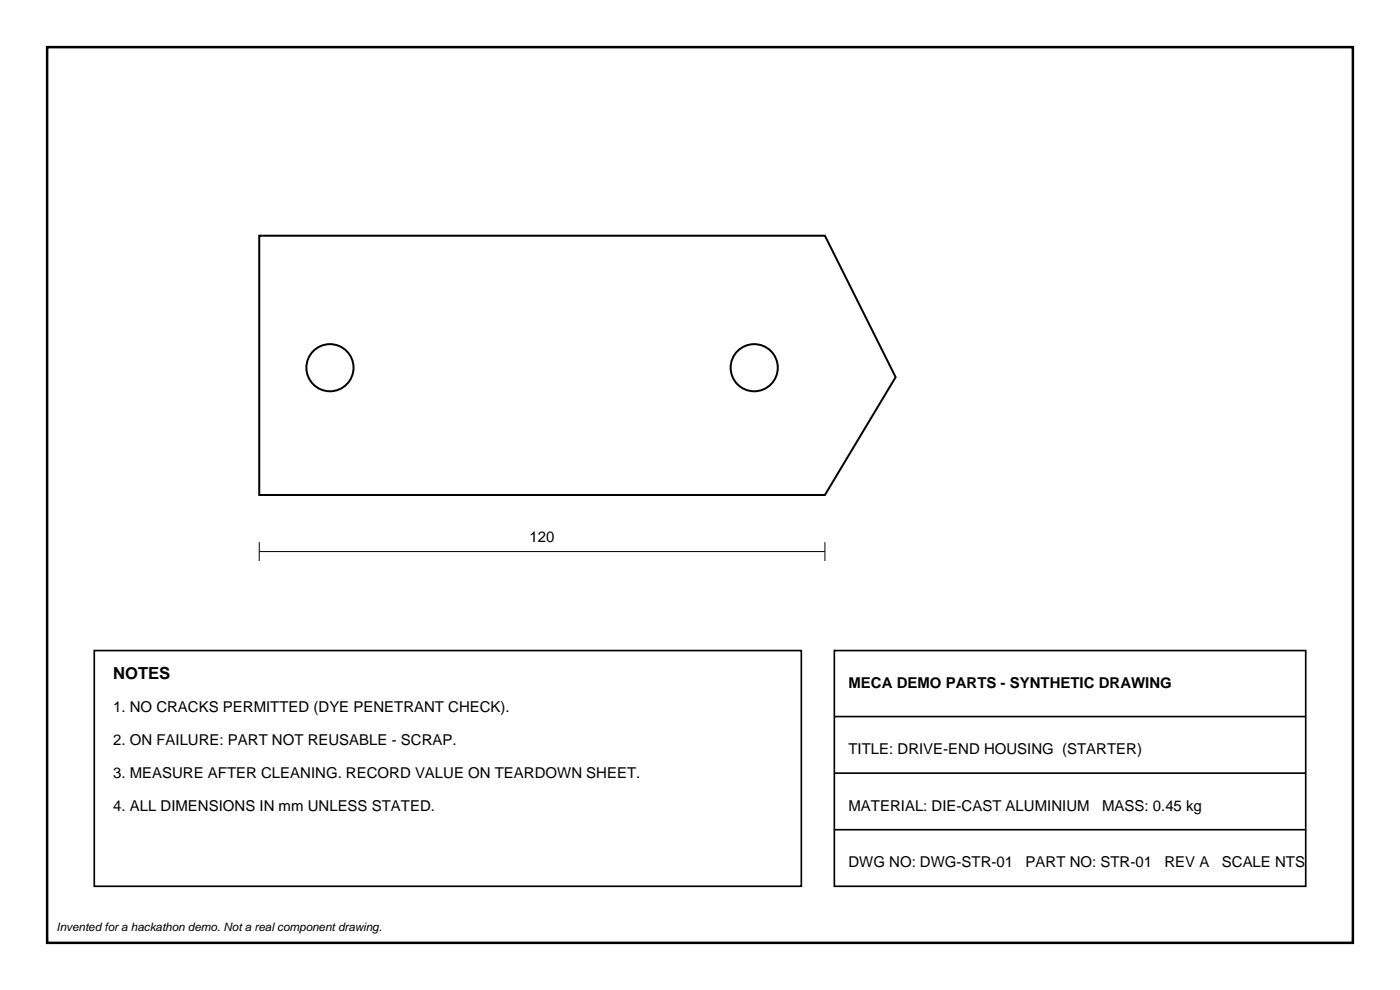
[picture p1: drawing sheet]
<svg xmlns="http://www.w3.org/2000/svg" width="297mm" height="210mm" viewBox="0 0 297 210" stroke-linecap="round" stroke-linejoin="round" font-family="sans-serif">
<defs><g id="words">
<text font-size="3.5" x="24" y="144">NOTES</text>
<g font-size="3.2">
<text x="112.4" y="115">120</text>
<text x="180" y="146">MECA DEMO PARTS - SYNTHETIC DRAWING</text>
<text x="24" y="151">1. NO CRACKS PERMITTED (DYE PENETRANT CHECK).</text>
<text x="24" y="158">2. ON FAILURE: PART NOT REUSABLE - SCRAP.</text>
<text x="180" y="160">TITLE: DRIVE-END HOUSING (STARTER)</text>
<text x="24" y="165">3. MEASURE AFTER CLEANING. RECORD VALUE ON TEARDOWN SHEET.</text>
<text x="24" y="172">4. ALL DIMENSIONS IN mm UNLESS STATED.</text>
<text x="180" y="172">MATERIAL: DIE-CAST ALUMINIUM</text>
<text x="233.8" y="172">MASS: 0.45 kg</text>
<text x="180" y="184">DWG NO: DWG-STR-01</text>
<text x="217.6" y="184">PART NO: STR-01</text>
<text x="247" y="184">REV A</text>
<text x="259.2" y="184">SCALE NTS</text>
</g>
<text font-size="2.5" x="12" y="197.5">Invented for a hackathon demo. Not a real component drawing.</text>
</g></defs>
<path d="M10 10h277v190h-277z" fill="none" stroke="#000" stroke-width=".53"/>
<g fill="none" stroke="#000" stroke-width=".42">
<path d="M55 50h120l15 30-15 25h-120z"/>
<circle cx="70" cy="78" r="5"/>
<circle cx="160" cy="78" r="5"/>
</g>
<path d="M55 117h120M55 115v4M175 115v4" fill="none" stroke="#000" stroke-width=".21"/>
<path d="M20 138h150v50h-150zM177 138h100v50h-100zM177 152h100M177 176h100M177 164h100" fill="none" stroke="#000" stroke-width=".35"/>
<use href="#words"/>
</svg>
